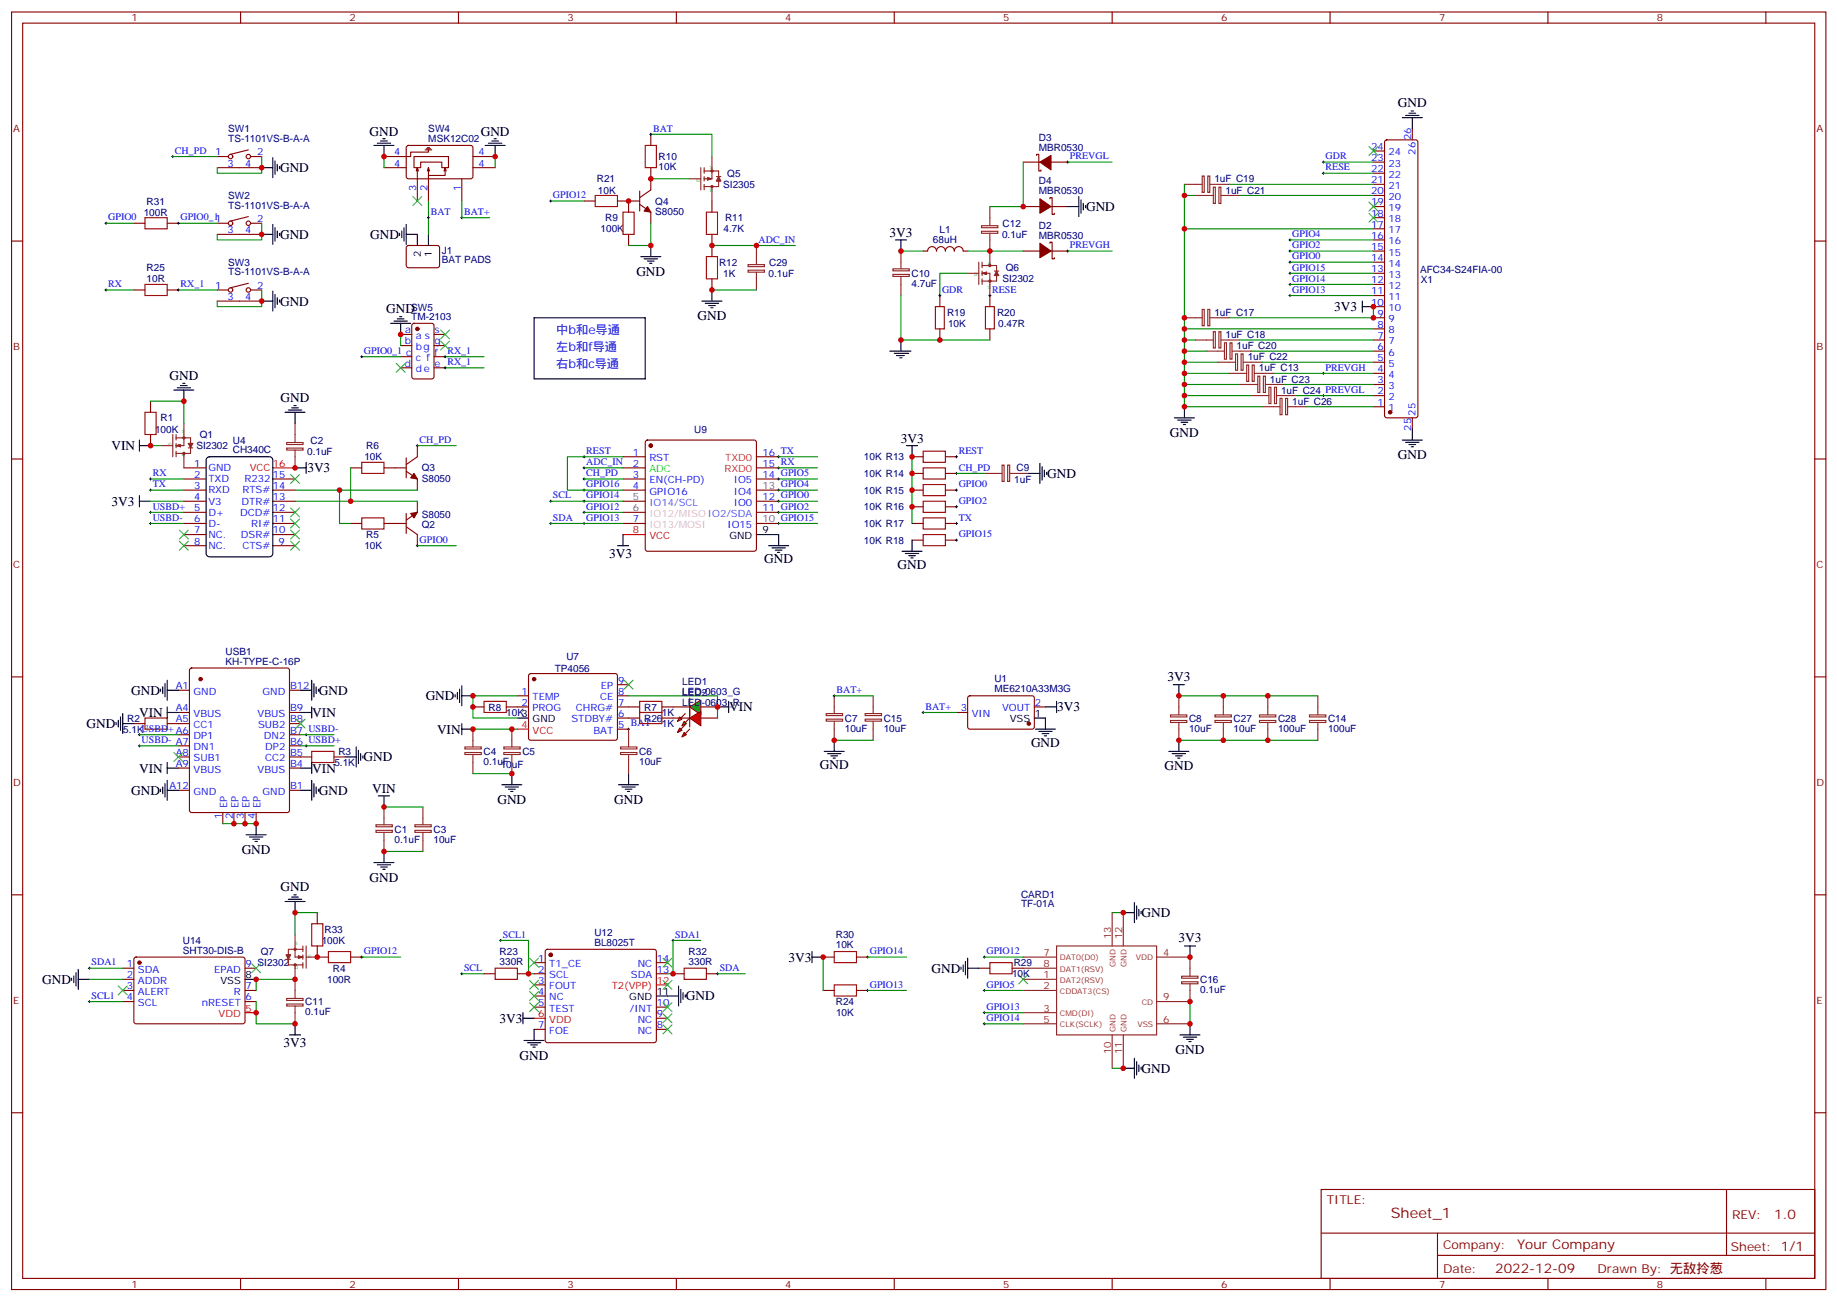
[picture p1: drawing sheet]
<svg xmlns="http://www.w3.org/2000/svg" width="583mm" height="413mm" viewBox="0 0 583 413" stroke-linecap="round" stroke-linejoin="round" font-family="sans-serif">
<defs><g id="words">
<text font-size="4.6" fill="#800" x="441.3" y="386.4">Sheet_1</text>
<g font-size="4.2">
<text x="443.6" y="34">GND</text>
<text x="117.3" y="43">GND</text>
<text x="152.5" y="43">GND</text>
<text x="88.9" y="54.6">GND</text>
<text x="344.6" y="67">GND</text>
<text x="88.9" y="75.8">GND</text>
<text x="117.4" y="75.8">GND</text>
<text x="282.2" y="75.1">3V3</text>
<text x="201.9" y="87.5">GND</text>
<text x="88.9" y="96.9">GND</text>
<text x="122.6" y="99.4">GND</text>
<text x="221.3" y="101.6">GND</text>
<text x="423.4" y="98.7">3V3</text>
<text x="53.8" y="120.6">GND</text>
<text x="89" y="127.7">GND</text>
<text x="35.4" y="142.8">VIN</text>
<text x="285.9" y="140.7">3V3</text>
<text x="371.3" y="138.7">GND</text>
<text x="97.5" y="149.9">3V3</text>
<text x="443.6" y="145.8">GND</text>
<text x="332.3" y="151.6">GND</text>
<text x="35.4" y="160.4">3V3</text>
<text x="193.3" y="177.1">3V3</text>
<text x="242.5" y="178.8">GND</text>
<text x="284.8" y="180.6">GND</text>
<text x="41.6" y="220.4">GND</text>
<text x="101.2" y="220.4">GND</text>
<text x="370.4" y="216.1">3V3</text>
<text x="44.2" y="227.5">VIN</text>
<text x="99.1" y="227.5">VIN</text>
<text x="135.1" y="222.2">GND</text>
<text x="231.4" y="225.7">VIN</text>
<text x="335.5" y="225.7">3V3</text>
<text x="27.5" y="231">GND</text>
<text x="138.7" y="232.8">VIN</text>
<text x="327.2" y="237">GND</text>
<text x="44.2" y="245.1">VIN</text>
<text x="99.1" y="245.1">VIN</text>
<text x="115.3" y="241.6">GND</text>
<text x="260.1" y="244.1">GND</text>
<text x="369.5" y="244.5">GND</text>
<text x="118.1" y="251.5">VIN</text>
<text x="41.6" y="252.2">GND</text>
<text x="101.2" y="252.2">GND</text>
<text x="157.8" y="255">GND</text>
<text x="194.9" y="255">GND</text>
<text x="76.7" y="270.9">GND</text>
<text x="117.3" y="279.7">GND</text>
<text x="89" y="282.8">GND</text>
<text x="362.3" y="291">GND</text>
<text x="374" y="299">3V3</text>
<text x="250.2" y="305.1">3V3</text>
<text x="295.6" y="308.6">GND</text>
<text x="13.4" y="312.2">GND</text>
<text x="217.6" y="317.4">GND</text>
<text x="158.5" y="324.5">3V3</text>
<text x="90" y="332.3">3V3</text>
<text x="373" y="334.5">GND</text>
<text x="164.9" y="336.2">GND</text>
<text x="362.3" y="340.4">GND</text>
</g>
<g font-size="4.2" fill="#800">
<text x="563" y="386.7">1.0</text>
<text x="481.4" y="396.2">Your Company</text>
<text x="474.5" y="404">2022-12-09</text>
</g>
<g font-size="3.9" fill="#00f">
<text x="176.5" y="106.1">中b和e导通</text>
<text x="176.5" y="111.4">左b和f导通</text>
<text x="176.5" y="116.7">右b和c导通</text>
</g>
<g font-size="3.9" fill="#800">
<text x="421" y="382">TITLE:</text>
<text x="549.6" y="386.7">REV:</text>
<text x="457.9" y="396.2">Company:</text>
<text x="549.3" y="396.8">Sheet: 1/1</text>
<text x="457.9" y="403.9">Date:</text>
<text x="506.9" y="403.9">Drawn By: 无敌拎葱</text>
</g>
<g font-size="3.2" fill="#800">
<text x="41.8" y="6.8">1</text>
<text x="110.9" y="6.8">2</text>
<text x="180.1" y="6.8">3</text>
<text x="249.2" y="6.8">4</text>
<text x="318.3" y="6.8">5</text>
<text x="387.5" y="6.8">6</text>
<text x="456.6" y="6.8">7</text>
<text x="525.8" y="6.8">8</text>
<text x="4.2" y="41.9">A</text>
<text x="576.4" y="41.9">A</text>
<text x="4.2" y="111.1">B</text>
<text x="576.4" y="111.1">B</text>
<text x="4.2" y="180.2">C</text>
<text x="576.4" y="180.2">C</text>
<text x="4.2" y="249.3">D</text>
<text x="576.4" y="249.3">D</text>
<text x="4.2" y="318.5">E</text>
<text x="576.4" y="318.5">E</text>
<text x="41.8" y="408.6">1</text>
<text x="110.9" y="408.6">2</text>
<text x="180.1" y="408.6">3</text>
<text x="249.2" y="408.6">4</text>
<text x="318.3" y="408.6">5</text>
<text x="387.5" y="408.6">6</text>
<text x="456.6" y="408.6">7</text>
<text x="525.8" y="408.6">8</text>
</g>
<g font-size="3.2" fill="#000080">
<text x="72.4" y="42">SW1</text>
<text x="72.4" y="45">TS-1101VS-B-A-A</text>
<text x="135.9" y="45.1">MSK12C02</text>
<text x="135.9" y="42">SW4</text>
<text x="329.6" y="47.9">MBR0530</text>
<text x="329.6" y="44.7">D3</text>
<text x="209" y="54">10K</text>
<text x="209" y="50.9">R10</text>
<text x="189.4" y="57.9">R21</text>
<text x="229.5" y="59.6">SI2305</text>
<text x="230.8" y="56.1">Q5</text>
<text x="329.6" y="58.5">D4</text>
<text x="385.4" y="57.9">1uF C19</text>
<text x="46.5" y="64.9">R31</text>
<text x="72.4" y="63.1">SW2</text>
<text x="189.7" y="61.4">10K</text>
<text x="207.9" y="64.9">Q4</text>
<text x="329.6" y="61.7">MBR0530</text>
<text x="388.9" y="61.4">1uF C21</text>
<text x="45.6" y="68.5">100R</text>
<text x="72.4" y="66.2">TS-1101VS-B-A-A</text>
<text x="192.1" y="70.2">R9</text>
<text x="207.9" y="68.1">S8050</text>
<text x="230.1" y="70.2">R11</text>
<text x="318.1" y="72">C12</text>
<text x="190.6" y="73.8">100K</text>
<text x="229.6" y="73.8">4.7K</text>
<text x="296.1" y="77.3">68uH</text>
<text x="298.2" y="74">L1</text>
<text x="318" y="75.5">0.1uF</text>
<text x="329.6" y="75.8">MBR0530</text>
<text x="329.6" y="72.6">D2</text>
<text x="140.2" y="83.6">BAT PADS</text>
<text x="140.2" y="80.5">J1</text>
<text x="46.5" y="89.6">10R</text>
<text x="46.5" y="86.1">R25</text>
<text x="72.4" y="87.4">TS-1101VS-B-A-A</text>
<text x="72.4" y="84.3">SW3</text>
<text x="228.2" y="84.3">R12</text>
<text x="229.5" y="87.9">1K</text>
<text x="243.9" y="87.9">0.1uF</text>
<text x="244.1" y="84.3">C29</text>
<text x="289.2" y="87.8">C10</text>
<text x="318.1" y="89.6">SI2302</text>
<text x="319.1" y="86.1">Q6</text>
<text x="450.6" y="86.7">AFC34-S24FIA-00</text>
<text x="450.8" y="89.7">X1</text>
<text x="289.2" y="91">4.7uF</text>
<text x="130.5" y="101.5">TM-2103</text>
<text x="130.5" y="98.5">SW5</text>
<text x="300.5" y="100.2">R19</text>
<text x="316.4" y="100.2">R20</text>
<text x="385.4" y="100.2">1uF C17</text>
<text x="300.8" y="103.7">10K</text>
<text x="316.8" y="103.7">0.47R</text>
<text x="388.9" y="107.3">1uF C18</text>
<text x="392.4" y="110.8">1uF C20</text>
<text x="395.9" y="114.3">1uF C22</text>
<text x="399.5" y="117.8">1uF C13</text>
<text x="403" y="121.4">1uF C23</text>
<text x="406.5" y="124.9">1uF C24 PREVGL</text>
<text x="410.1" y="128.4">1uF C26</text>
<text x="49.2" y="137.3">100K</text>
<text x="51" y="133.7">R1</text>
<text x="220.3" y="137.3">U9</text>
<text x="62.3" y="142.5">SI2302</text>
<text x="63.4" y="139">Q1</text>
<text x="73.9" y="143.8">CH340C</text>
<text x="73.9" y="140.7">U4</text>
<text x="98.6" y="140.8">C2</text>
<text x="116.2" y="142.5">R6</text>
<text x="97.5" y="144.3">0.1uF</text>
<text x="115.6" y="146.1">10K</text>
<text x="133.8" y="149.6">Q3</text>
<text x="274.1" y="146.1">10K R13</text>
<text x="322.6" y="149.6">C9</text>
<text x="133.8" y="152.8">S8050</text>
<text x="274.1" y="151.4">10K R14</text>
<text x="321.9" y="153.1">1uF</text>
<text x="274.1" y="156.7">10K R15</text>
<text x="274.1" y="161.9">10K R16</text>
<text x="133.8" y="164.2">S8050</text>
<text x="133.8" y="167.4">Q2</text>
<text x="274.1" y="167.2">10K R17</text>
<text x="116.2" y="170.8">R5</text>
<text x="274.1" y="172.5">10K R18</text>
<text x="115.6" y="174.3">10K</text>
<text x="71.6" y="207.9">USB1</text>
<text x="179.7" y="209.5">U7</text>
<text x="71.6" y="210.9">KH-TYPE-C-16P</text>
<text x="176.1" y="213.1">TP4056</text>
<text x="216.5" y="220.4">LED-0603_G</text>
<text x="216.5" y="217.2">LED1</text>
<text x="216.5" y="220.7">LED2</text>
<text x="315.5" y="219.7">ME6210A33M3G</text>
<text x="315.5" y="216.5">U1</text>
<text x="155" y="225.4">R8</text>
<text x="160.6" y="227.2">10K3</text>
<text x="204.4" y="225.4">R7</text>
<text x="210" y="227.2">1K</text>
<text x="216.5" y="223.9">LED-0603_R</text>
<text x="39.1" y="232.5">5.1KUSBD+ A6</text>
<text x="40.4" y="229">R2</text>
<text x="204.4" y="229">R26</text>
<text x="210" y="230.7">1K</text>
<text x="268.1" y="232.2">10uF</text>
<text x="268.1" y="229">C7</text>
<text x="280.4" y="232.2">10uF</text>
<text x="280.4" y="229">C15</text>
<text x="377.3" y="232.1">10uF</text>
<text x="377.3" y="229">C8</text>
<text x="391.4" y="232.1">10uF</text>
<text x="391.4" y="229">C27</text>
<text x="405.6" y="232.1">100uF</text>
<text x="405.6" y="229">C28</text>
<text x="421.4" y="232.1">100uF</text>
<text x="421.4" y="229">C14</text>
<text x="107.4" y="239.6">R3</text>
<text x="153.4" y="239.6">C4</text>
<text x="165.8" y="239.6">C5</text>
<text x="202.8" y="239.6">C6</text>
<text x="106.1" y="243.1">5.1K</text>
<text x="153.4" y="242.8">0.1uF</text>
<text x="158.9" y="243.7">10uF</text>
<text x="202.8" y="242.8">10uF</text>
<text x="125.2" y="267.5">0.1uF</text>
<text x="125.2" y="264.3">C1</text>
<text x="137.5" y="267.5">10uF</text>
<text x="137.5" y="264.3">C3</text>
<text x="324" y="287.8">TF-01A</text>
<text x="324" y="284.8">CARD1</text>
<text x="58" y="299.5">U14</text>
<text x="102.1" y="299.5">100K</text>
<text x="103" y="296">R33</text>
<text x="188.6" y="297.1">U12</text>
<text x="265.2" y="297.7">R30</text>
<text x="58" y="302.6">SHT30-DIS-B</text>
<text x="82.8" y="303.1">Q7</text>
<text x="158.5" y="303">R23</text>
<text x="188.6" y="300.1">BL8025T</text>
<text x="218.5" y="303">R32</text>
<text x="265.2" y="300.8">10K</text>
<text x="103.8" y="311.9">100R</text>
<text x="105.6" y="308.3">R4</text>
<text x="158.5" y="306.1">330R</text>
<text x="218.5" y="306.1">330R</text>
<text x="321.2" y="310.1">10K</text>
<text x="321.7" y="306.6">R29</text>
<text x="380.9" y="311.9">C16</text>
<text x="380.9" y="315.1">0.1uF</text>
<text x="96.9" y="322.1">0.1uF</text>
<text x="96.9" y="319">C11</text>
<text x="265.2" y="318.9">R24</text>
<text x="265.3" y="322.5">10K</text>
</g>
<g font-size="3.2" fill="#00f">
<text x="207.2" y="41.7">BAT</text>
<text x="435.1" y="47.6">24</text>
<text x="447.8" y="44.4" transform="rotate(-90 447.8 44.4)">26</text>
<text x="55.5" y="48.8">CH_PD</text>
<text x="68.3" y="49.3">1</text>
<text x="72.2" y="52.8">3</text>
<text x="77.8" y="52.8">4</text>
<text x="81.6" y="49.3">2</text>
<text x="125.1" y="49.3">4</text>
<text x="125.1" y="52.8">4</text>
<text x="151.8" y="49.3">4</text>
<text x="151.8" y="52.8">4</text>
<text x="339.5" y="50.6">PREVGL</text>
<text x="420.7" y="50.6">GDR</text>
<text x="435.1" y="51.1">23</text>
<text x="440.7" y="52.8">23</text>
<text x="440.7" y="49.3">24</text>
<text x="449.2" y="49.1" transform="rotate(-90 449.2 49.1)">26</text>
<text x="420.7" y="54.1">RESE</text>
<text x="435.1" y="58.1">21</text>
<text x="435.1" y="54.6">22</text>
<text x="440.7" y="59.9">21</text>
<text x="440.7" y="56.4">22</text>
<text x="132.1" y="60.5" transform="rotate(-90 132.1 60.5)">3</text>
<text x="135.6" y="60.5" transform="rotate(-90 135.6 60.5)">2</text>
<text x="146.2" y="60.5" transform="rotate(-90 146.2 60.5)">1</text>
<text x="175.5" y="62.9">GPIO12</text>
<text x="435.1" y="65.2">19</text>
<text x="435.1" y="61.7">20</text>
<text x="440.7" y="63.4">20</text>
<text x="34.4" y="70">GPIO0</text>
<text x="57.3" y="70">GPIO0_11</text>
<text x="81.6" y="70.5">2</text>
<text x="136.7" y="68.2">BAT</text>
<text x="147.2" y="68.2">BAT+</text>
<text x="435.1" y="68.7">18</text>
<text x="440.7" y="70.5">18</text>
<text x="440.7" y="67">19</text>
<text x="72.2" y="74">3</text>
<text x="77.8" y="74">4</text>
<text x="240.7" y="77">ADC_IN</text>
<text x="410.1" y="75.2">GPIO4</text>
<text x="435.1" y="75.8">16</text>
<text x="435.1" y="72.2">17</text>
<text x="440.7" y="77.5">16</text>
<text x="440.7" y="74">17</text>
<text x="339.5" y="78.8">PREVGH</text>
<text x="410.1" y="78.8">GPIO2</text>
<text x="410.1" y="82.3">GPIO0</text>
<text x="435.1" y="82.8">14</text>
<text x="435.1" y="79.3">15</text>
<text x="440.7" y="81.1">15</text>
<text x="410.1" y="85.8">GPIO15</text>
<text x="410.1" y="89.4">GPIO14</text>
<text x="435.1" y="89.9">12</text>
<text x="435.1" y="86.4">13</text>
<text x="440.7" y="88.1">13</text>
<text x="440.7" y="84.6">14</text>
<text x="34.4" y="91.1">RX</text>
<text x="57.3" y="91.1">RX_1</text>
<text x="68.3" y="91.7">1</text>
<text x="72.2" y="95.2">3</text>
<text x="77.8" y="95.2">4</text>
<text x="81.6" y="91.7">2</text>
<text x="298.9" y="92.9">GDR</text>
<text x="314.8" y="92.9">RESE</text>
<text x="410.1" y="92.9">GPIO13</text>
<text x="435.1" y="93.4">11</text>
<text x="440.7" y="95.2">11</text>
<text x="440.7" y="91.7">12</text>
<text x="435.1" y="96.9">10</text>
<text x="437.2" y="100.5">9</text>
<text x="440.7" y="98.7">10</text>
<text x="128.6" y="105.8">a</text>
<text x="132" y="107.5">a s</text>
<text x="137.9" y="105.8">s</text>
<text x="437.2" y="107.5">7</text>
<text x="437.2" y="104">8</text>
<text x="440.7" y="105.8">8</text>
<text x="440.7" y="102.2">9</text>
<text x="115.5" y="112.3">GPIO0_1 c</text>
<text x="128.5" y="109.3">b</text>
<text x="132" y="111.1">bg</text>
<text x="137.9" y="112.8">f</text>
<text x="137.9" y="109.3">g</text>
<text x="142" y="112.3">RX_1</text>
<text x="437.2" y="111.1">6</text>
<text x="440.7" y="112.8">6</text>
<text x="440.7" y="109.3">7</text>
<text x="128.5" y="116.3">d</text>
<text x="132" y="114.6">c f</text>
<text x="132" y="118.1">d e</text>
<text x="137.9" y="116.3">e RX_1</text>
<text x="420.7" y="117.6">PREVGH</text>
<text x="437.2" y="118.1">4</text>
<text x="437.2" y="114.6">5</text>
<text x="440.7" y="119.9">4</text>
<text x="440.7" y="116.3">5</text>
<text x="437.2" y="125.2">2</text>
<text x="437.2" y="121.6">3</text>
<text x="440.7" y="123.4">3</text>
<text x="437.2" y="128.7">1</text>
<text x="440.7" y="130.5">1</text>
<text x="440.7" y="126.9">2</text>
<text x="449.2" y="131.9" transform="rotate(-90 449.2 131.9)">25</text>
<text x="447.8" y="136.6" transform="rotate(-90 447.8 136.6)">25</text>
<text x="133.1" y="140.5">CH_PD</text>
<text x="61.6" y="148.1">1</text>
<text x="66.1" y="149.5">GND</text>
<text x="186.1" y="144">REST</text>
<text x="186.1" y="147.6">ADC_IN</text>
<text x="200.8" y="148.1">2</text>
<text x="200.8" y="144.6">1</text>
<text x="206.1" y="146.3">RST</text>
<text x="242" y="144.6">16 TX</text>
<text x="242" y="148.1">15 RX</text>
<text x="304.2" y="144">REST</text>
<text x="304.2" y="149.3">CH_PD</text>
<text x="48.5" y="151.1">RX</text>
<text x="48.5" y="154.6">TX</text>
<text x="61.6" y="155.2">3</text>
<text x="61.6" y="151.6">2</text>
<text x="66.1" y="153">TXD</text>
<text x="77.6" y="153">R232</text>
<text x="86.6" y="151.6">15</text>
<text x="86.6" y="155.2">14</text>
<text x="186.1" y="154.6">GPIO16</text>
<text x="186.1" y="151.1">CH_PD</text>
<text x="200.8" y="155.2">4</text>
<text x="200.8" y="151.6">3</text>
<text x="206.1" y="153.4">EN(CH-PD)</text>
<text x="232.9" y="153.4">IO5</text>
<text x="242" y="151.6">14 GPIO5</text>
<text x="304.2" y="154.6">GPIO0</text>
<text x="48.5" y="161.7">USBD+</text>
<text x="61.6" y="158.7">4</text>
<text x="66.1" y="160.1">V3</text>
<text x="66.1" y="156.6">RXD</text>
<text x="76.7" y="160.1">DTR#</text>
<text x="76.9" y="156.6">RTS#</text>
<text x="86.6" y="158.7">13</text>
<text x="175.5" y="158.2">SCL</text>
<text x="186.1" y="161.7">GPIO12</text>
<text x="186.1" y="158.2">GPIO14</text>
<text x="206.1" y="156.9">GPIO16</text>
<text x="232.9" y="156.9">IO4</text>
<text x="232.9" y="160.4">IO0</text>
<text x="242" y="158.7">12 GPIO0</text>
<text x="304.2" y="159.9">GPIO2</text>
<text x="48.5" y="165.2">USBD-</text>
<text x="61.6" y="165.7">6</text>
<text x="61.6" y="162.2">5</text>
<text x="66.1" y="167.1">D-</text>
<text x="66.1" y="163.6">D+</text>
<text x="76.2" y="163.6">DCD#</text>
<text x="79.7" y="167.1">RI#</text>
<text x="86.6" y="162.2">12</text>
<text x="86.6" y="165.7">11</text>
<text x="175.5" y="165.2">SDA</text>
<text x="186.1" y="165.2">GPIO13</text>
<text x="200.8" y="165.7">7</text>
<text x="230.9" y="167.5">IO15</text>
<text x="242" y="162.2">11 GPIO2</text>
<text x="304.2" y="165.2">TX</text>
<text x="61.6" y="172.8">8</text>
<text x="61.6" y="169.3">7</text>
<text x="66.1" y="170.7">NC.</text>
<text x="76.5" y="170.7">DSR#</text>
<text x="86.6" y="169.3">10</text>
<text x="88.3" y="172.8">9</text>
<text x="133.1" y="172.3">GPIO0</text>
<text x="304.2" y="170.5">GPIO15</text>
<text x="66.1" y="174.2">NC.</text>
<text x="76.9" y="174.2">CTS#</text>
<text x="55.8" y="218.7">A1</text>
<text x="61.4" y="220.4">GND</text>
<text x="83.3" y="220.4">GND</text>
<text x="92" y="218.7">B12</text>
<text x="165.5" y="220.4">1</text>
<text x="190.7" y="218.7">EP</text>
<text x="196.1" y="220.4">8</text>
<text x="196.1" y="216.9">9</text>
<text x="265.4" y="219.9">BAT+</text>
<text x="55.8" y="225.7">A4</text>
<text x="61.4" y="227.5">VBUS</text>
<text x="81.7" y="227.5">VBUS</text>
<text x="92" y="225.7">B9</text>
<text x="165.5" y="223.9">2</text>
<text x="169" y="222.2">TEMP</text>
<text x="169" y="225.7">PROG</text>
<text x="182.8" y="225.7">CHRG#</text>
<text x="190.4" y="222.2">CE</text>
<text x="196.1" y="227.5">6</text>
<text x="196.1" y="223.9">7</text>
<text x="293.7" y="225.2">BAT+</text>
<text x="304.9" y="225.7">3</text>
<text x="308.4" y="227.5">VIN</text>
<text x="318" y="225.7">VOUT</text>
<text x="328.4" y="223.9">2</text>
<text x="55.8" y="229.2">A5</text>
<text x="61.4" y="231">CC1</text>
<text x="81.9" y="231">SUB2</text>
<text x="92" y="229.2">B8</text>
<text x="92" y="232.8">B7 USBD-</text>
<text x="181.3" y="229.2">STDBY#</text>
<text x="188.3" y="232.8">BAT</text>
<text x="196.1" y="231">5 BAT</text>
<text x="44.9" y="235.8">USBD- A7</text>
<text x="55.8" y="239.8">A8</text>
<text x="61.4" y="238.1">DN1</text>
<text x="61.4" y="234.5">DP1</text>
<text x="83.7" y="234.5">DN2</text>
<text x="84.2" y="238.1">DP2</text>
<text x="92" y="236.3">B6 USBD+</text>
<text x="92" y="239.8">B5</text>
<text x="55.8" y="243.3">A9</text>
<text x="61.4" y="245.1">VBUS</text>
<text x="61.4" y="241.6">SUB1</text>
<text x="81.7" y="245.1">VBUS</text>
<text x="84.1" y="241.6">CC2</text>
<text x="92" y="243.3">B4</text>
<text x="53.7" y="250.4">A12</text>
<text x="92" y="250.4">B1</text>
<text x="61.4" y="252.2">GND</text>
<text x="72.1" y="256.5" transform="rotate(-90 72.1 256.5)">EP</text>
<text x="75.6" y="256.5" transform="rotate(-90 75.6 256.5)">EP</text>
<text x="79.2" y="256.5" transform="rotate(-90 79.2 256.5)">EP</text>
<text x="82.7" y="256.5" transform="rotate(-90 82.7 256.5)">EP</text>
<text x="83.3" y="252.2">GND</text>
<text x="70.3" y="260" transform="rotate(-90 70.3 260)">1</text>
<text x="73.9" y="260" transform="rotate(-90 73.9 260)">2</text>
<text x="77.4" y="260" transform="rotate(-90 77.4 260)">3</text>
<text x="80.9" y="260" transform="rotate(-90 80.9 260)">4</text>
<text x="159.6" y="297.5">SCL1</text>
<text x="214.3" y="297.5">SDA1</text>
<text x="115.5" y="302.8">GPIO12</text>
<text x="170.8" y="305.1">1</text>
<text x="208.5" y="305.1">14</text>
<text x="276" y="302.8">GPIO14</text>
<text x="313.1" y="302.8">GPIO12</text>
<text x="29.1" y="306.3">SDA1</text>
<text x="40.3" y="306.8">1</text>
<text x="40.3" y="310.4">2</text>
<text x="43.8" y="308.6">SDA</text>
<text x="67.9" y="308.6">EPAD</text>
<text x="77.9" y="306.8">9 SI2302</text>
<text x="147.2" y="308.1">SCL</text>
<text x="170.8" y="308.6">2</text>
<text x="174.3" y="306.8">T1_CE</text>
<text x="174.3" y="310.4">SCL</text>
<text x="200.2" y="310.4">SDA</text>
<text x="202.4" y="306.8">NC</text>
<text x="208.5" y="308.6">13</text>
<text x="228.4" y="308.1">SDA</text>
<text x="29.1" y="316.9">SCL1</text>
<text x="40.3" y="313.9">3</text>
<text x="40.3" y="317.4">4</text>
<text x="43.8" y="312.1">ADDR</text>
<text x="43.8" y="315.7">ALERT</text>
<text x="74.2" y="315.7">R</text>
<text x="77.9" y="317.4">6</text>
<text x="77.9" y="313.9">7</text>
<text x="170.8" y="312.1">3</text>
<text x="170.8" y="315.7">4</text>
<text x="174.3" y="313.9">FOUT</text>
<text x="174.3" y="317.4">NC</text>
<text x="276" y="313.4">GPIO13</text>
<text x="313.1" y="313.4">GPIO5</text>
<text x="43.8" y="319.2">SCL</text>
<text x="64.1" y="319.2">nRESET</text>
<text x="170.8" y="319.2">5</text>
<text x="174.3" y="321">TEST</text>
<text x="199.9" y="321">/INT</text>
<text x="208.5" y="322.7">9</text>
<text x="208.5" y="319.2">10</text>
<text x="313.1" y="320.4">GPIO13</text>
<text x="313.1" y="324">GPIO14</text>
<text x="170.8" y="326.2">7</text>
<text x="174.3" y="328">FOE</text>
<text x="202.4" y="328">NC</text>
<text x="202.4" y="324.5">NC</text>
<text x="208.5" y="326.2">8</text>
</g>
<g font-size="3.2">
<text x="133.5" y="81.7" transform="rotate(-90 133.5 81.7)">2</text>
<text x="137" y="81.7" transform="rotate(-90 137 81.7)">1</text>
<text x="231.4" y="171">GND</text>
<text x="242" y="169.3">9</text>
<text x="328.4" y="227.5">1</text>
<text x="169" y="229.2">GND</text>
<text x="320.4" y="229.2">VSS</text>
<text x="77.9" y="310.4">8</text>
<text x="69.9" y="312.1">VSS</text>
<text x="199.7" y="317.4">GND</text>
<text x="208.5" y="315.7">11</text>
</g>
<g font-size="3.2" fill="#f00">
<text x="79.3" y="149.5">VCC</text>
<text x="86.6" y="148.1">16</text>
<text x="200.8" y="169.3">8</text>
<text x="206.1" y="171">VCC</text>
<text x="165.5" y="231">4</text>
<text x="169" y="232.8">VCC</text>
<text x="194.1" y="313.9">T2(VPP)</text>
<text x="208.5" y="312.1">12</text>
<text x="69.4" y="322.7">VDD</text>
<text x="77.9" y="321">5</text>
<text x="170.8" y="322.7">6</text>
<text x="174.3" y="324.5">VDD</text>
</g>
<text font-size="3.2" fill="#0f0" x="206.1" y="149.9">ADC</text>
<g font-size="3.2" fill="#f60">
<text x="229.9" y="149.9">RXD0</text>
<text x="230.1" y="146.3">TXD0</text>
</g>
<g font-size="3.2" fill="#666">
<text x="242" y="155.2">13 GPIO4</text>
<text x="200.8" y="158.7">5</text>
<text x="200.8" y="162.2">6</text>
<text x="242" y="165.7">10 GPIO15</text>
</g>
<text font-size="3.2" fill="#09f" x="206.1" y="160.4">IO14/SCL</text>
<g font-size="3.2" fill="#f6f">
<text x="206.1" y="167.5">IO13/MOSI</text>
<text x="206.1" y="164">IO12/MISO IO2/SDA</text>
</g>
<g font-size="3.2" fill="#8d2323">
<text x="352.6" y="298" transform="rotate(-90 352.6 298)">13</text>
<text x="356.1" y="298" transform="rotate(-90 356.1 298)">12</text>
<text x="331.1" y="303.3">7</text>
<text x="369.1" y="303.3">4</text>
<text x="331.1" y="310.4">1</text>
<text x="331.1" y="306.8">8</text>
<text x="331.1" y="313.9">2</text>
<text x="369.1" y="317.4">9</text>
<text x="331.1" y="321">3</text>
<text x="331.1" y="324.5">5</text>
<text x="369.1" y="324.5">6</text>
<text x="352.6" y="334.5" transform="rotate(-90 352.6 334.5)">10</text>
<text x="356.1" y="334.5" transform="rotate(-90 356.1 334.5)">11</text>
</g>
<g font-size="2.5" fill="#8d2323">
<text x="336.3" y="304.7">DAT0(D0)</text>
<text x="360.5" y="304.7">VDD</text>
<text x="336.3" y="311.8">DAT2(RSV)</text>
<text x="336.3" y="308.3">DAT1(RSV)</text>
<text x="354" y="306.9" transform="rotate(-90 354 306.9)">GND</text>
<text x="357.5" y="306.9" transform="rotate(-90 357.5 306.9)">GND</text>
<text x="336.3" y="315.3">CDDAT3(CS)</text>
<text x="336.3" y="322.4">CMD(DI)</text>
<text x="362.3" y="318.8">CD</text>
<text x="336.3" y="325.9">CLK(SCLK)</text>
<text x="354" y="327.3" transform="rotate(-90 354 327.3)">GND</text>
<text x="357.5" y="327.3" transform="rotate(-90 357.5 327.3)">GND</text>
<text x="360.9" y="325.9">VSS</text>
</g>
<g font-size="1.4" fill="#238d23">
<text x="225.2" y="53.6">S</text>
<text x="221" y="57.8">G</text>
<text x="225.2" y="61">D</text>
<text x="309.2" y="87.6">G</text>
<text x="313.4" y="84.4">D</text>
<text x="313.4" y="91.8">S</text>
<text x="57.7" y="137.4">S</text>
<text x="53.4" y="141.6">G</text>
<text x="57.7" y="144.8">D</text>
<text x="93.6" y="299.9">S</text>
<text x="97.7" y="304.1">G</text>
<text x="93.5" y="307.3">D</text>
</g>
</g></defs>
<g fill="none" stroke="#870000" stroke-width=".35">
<path d="M3.7 3.8h575.7v405.4h-575.7zM7.2 7.3h568.7v398.3h-568.7zM76.3 3.8v3.5M145.5 3.8v3.5M214.6 3.8v3.5M283.8 3.8v3.5M352.9 3.8v3.5M422.1 3.8v3.5M491.2 3.8v3.5M560.4 3.8v3.5M68.9 49.7h3.6M68.9 53.2h14.1"/>
<path d="M78.8 47.6l-5.6 1.4M79.5 49.7h3.5M121.8 53.2h7.1M129.1 46.3l.5-.2 20 .1 .5 .6-.1 9.5-.6 .4h-20.1l-.4-.7v-9.2zM131.4 49.7h10.9v3.5h-2.1v-1.8h-6.7v1.8h-2.1zM132.1 54.3l.3-1.1v10.6M132.4 53.2l.4 1.1M134.9 47.6h2.1M135.3 47.2h1.4M135.6 46.8h.7M136 47.6v.7h-5.7v1.4h-8.5M136 53.2l.3 1.1"/>
<path d="M136 53.2l-.4 1.1M136 53.2v10.6M140.9 54.3l.4-1.1v2.5h-5.3M141.3 53.2l.3 1.1M146.5 56.7v7.1M150.1 49.7h7M150.1 53.2h7M206.5 42.6v3.5M206.5 53.2v7.1l-3.5 2.4M324.7 51.4h5.3M328.9 49.3v-.3h.7v5.3h.7v-.4M333.5 51.4h5.3"/>
<path d="M435.8 51.4h3.5M435.8 58.5h3.5M435.8 55h3.5M435.8 47.9h3.5M439.6 44.6l.5-.2h9.1l.5 .2 .2 .5v86.8l-.2 .5-.5 .2h-9.1l-.5-.3-.3-.4v-86.8zM448.2 40.9v3.5M3.7 76.5h3.5M42.5 70.8h3.5M53.1 70.8h3.5M68.9 70.8h3.6M68.9 74.4h14.1M78.8 68.7l-5.6 1.4"/>
<path d="M79.5 70.8h3.5M129.1 78.1l.5-.2h9.5l.4 .7-.1 5.9-.6 .4h-9.5l-.4-.7v-5.6zM185.3 63.8h3.6M195.9 63.8h7.1M199.5 63.8v3.5M199.5 74.4v3.5M203 64.8l3.5 2.5v3.5M203 60.6v6.4M225.9 63.8v3.5M225.9 74.4v7M292.9 79.7h1.5a1.41 1.41 0 0 1 1.4-1.5 1.41 1.41 0 0 1 1.4 1.5 1.41 1.41 0 0 1 1.4-1.5 1.41 1.41 0 0 1 1.4 1.5 1.41 1.41 0 0 1 1.4-1.5 1.41 1.41 0 0 1 1.4 1.5 1.41 1.41 0 0 1 1.4-1.5 1.41 1.41 0 0 1 1.4 1.5h1.5M324.7 65.5h5.3"/>
<path d="M324.7 79.7h5.3M333.2 63.1v-.4h.7v5.3h.7v-.3M333.2 77.2v-.4h.7v5.3h.7v-.3M333.5 65.5h5.3M333.5 79.7h5.3M435.8 65.5h3.5M435.8 79.7h3.5M435.8 76.1h3.5M435.8 72.6h3.5M435.8 69.1h3.5M435.8 62h3.5M575.9 76.5h3.5"/>
<path d="M42.5 92h3.5M53.1 92h3.5M68.9 92h3.6M68.9 95.5h14.1M78.8 89.9l-5.6 1.4M79.5 92h3.5M225.9 88.5v3.5M298.2 93.8v3.5M314.1 93.8v3.5M435.8 97.3h3.5M435.8 93.8h3.5M435.8 90.2h3.5"/>
<path d="M435.8 86.7h3.5M435.8 83.2h3.5M298.2 104.4v3.5M314.1 104.4v3.5M435.8 118.5h3.5M435.8 114.9h3.5M435.8 111.4h3.5M435.8 107.9h3.5M435.8 104.4h3.5M435.8 100.8h3.5M47.8 127.3v3.5M47.8 137.9v3.5"/>
<path d="M205 139.8l.5-.2h33.8l.5 .2 .2 .5v33.9l-.2 .5-.5 .2h-33.8l-.5-.2-.2-.5v-33.9zM435.8 129h3.5M435.8 125.5h3.5M435.8 122h3.5M448.2 132.6v3.5M3.7 145.6h3.5M58.3 148.4h7.1M58.3 152h7.1M58.3 155.5h7.1M58.3 159h7.1M86.6 152h7M86.6 155.5h7"/>
<path d="M86.6 159h7M111.3 148.4h3.5M121.8 148.4h7.1M128.9 149.5l3.5 2.5v3.5M128.9 145.3v6.3M132.4 141.4v3.5l-3.5 2.5M132.4 159v3.6l-3.5 2.4M197.7 144.9h7.1M197.7 148.4h7.1M197.7 152h7.1M197.7 155.5h7.1M197.7 159h7.1"/>
<path d="M240 144.9h7.1M240 148.4h7.1M240 152h7.1M240 155.5h7.1M240 159h7.1M289.4 144.9h3.5M289.4 155.5h3.5M289.4 150.2h3.5M300 144.9h3.5M300 155.5h3.5M300 150.2h3.5M575.9 145.6h3.5"/>
<path d="M58.3 162.6h7.1M58.3 166.1h7.1M58.3 169.6h7.1M58.3 173.1h7.1M86.6 162.6h7M86.6 166.1h7M86.6 169.6h7M86.6 173.1h7M111.3 166.1h3.5M121.8 166.1h7.1M128.9 167.1l3.5 2.5v3.5M128.9 162.9v6.4"/>
<path d="M197.7 162.6h7.1M197.7 166.1h7.1M240 162.6h7.1M240 166.1h7.1M289.4 166.1h3.5M289.4 160.8h3.5M289.4 171.4h3.5M300 166.1h3.5M300 160.8h3.5M300 171.4h3.5M3.7 214.8h3.5M56.6 219h3.5"/>
<path d="M60.3 212.2l.5-.3h30.4l.5 .3 .2 .5v44.4l-.3 .5-.4 .2h-30.4l-.5-.2-.2-.5v-44.4zM91.9 219h3.5M167.9 213.9l.5-.2h26.8l.5 .2 .2 .5v20l-.7 .5-27.1-.1-.4-.6v-19.8zM195.9 217.2h3.6M575.9 214.8h3.5M42.5 229.6h3.5M53.1 229.6h7M56.6 236.6h3.5M56.6 233.1h3.5M56.6 226.1h3.5M91.9 236.6h3.5M91.9 233.1h3.5"/>
<path d="M91.9 229.6h3.5M91.9 226.1h3.5M150.1 224.3h3.5M160.7 224.3h7M164.2 220.8h3.5M195.9 220.8h3.6M195.9 224.3h7.1M195.9 231.4h3.6M195.9 227.8h7.1M210 224.3h8.9M210 227.8h3.6M222.4 224.3h5.3"/>
<path d="M56.6 250.8h3.5M56.6 243.7h3.5M56.6 240.2h3.5M70.7 257.8v3.5M74.2 257.8v3.5M77.8 257.8v3.5M81.3 257.8v3.5M91.9 250.8h3.5M91.9 243.7h3.5M91.9 240.2h7M106 240.2h3.5M3.7 283.9h3.5"/>
<path d="M100.7 289.6v3.5M575.9 283.9h3.5M38.9 307.2h3.6M38.9 310.7h3.6M38.9 314.3h3.6M38.9 317.8h3.6M42.7 303.9l.5-.2h34.1l.5 .7-.1 20-.7 .4h-34.1l-.4-.7v-19.7zM77.8 307.2h3.5M77.8 314.3h3.5M77.8 317.8h3.5M100.7 300.1v3.6h3.5M111.3 303.7h3.5"/>
<path d="M153.6 309h3.5M164.2 309h3.5M169.5 305.4h3.5M169.5 309h3.5M169.5 312.5h3.5M169.5 316h3.5M169.5 319.5h3.5M173.2 301.4l.5-.2h33.9l.5 .2 .2 .5v28.2l-.3 .5-.4 .2h-33.9l-.5-.2-.2-.5v-28.2zM208.3 305.4h3.5M208.3 309h3.5M208.3 319.5h3.5M213.6 309h3.5"/>
<path d="M224.2 309h3.5M261.2 314.3h3.5M261.2 303.7h3.5M271.8 314.3h3.5M271.8 303.7h3.5M310.6 307.2h3.5M321.2 307.2h3.5M169.5 326.6h3.5M208.3 326.6h3.5M208.3 323.1h3.5M3.7 353.1h3.5M575.9 353.1h3.5"/>
<path d="M419.2 377.4h156.7v28.2h-156.7zM547.9 377.4v20.9M419.3 391.2h156.4M456.2 398.3h119.5M456.2 391.2v14.2M76.3 405.6v3.6M145.5 405.6v3.6M214.6 405.6v3.6M283.8 405.6v3.6M352.9 405.6v3.6M422.1 405.6v3.6M491.2 405.6v3.6"/>
<path d="M560.4 405.6v3.6"/>
<circle cx="73.2" cy="49.7" r=".71"/>
<circle cx="78.8" cy="49.7" r=".71"/>
<circle cx="73.2" cy="70.8" r=".71"/>
<circle cx="78.8" cy="70.8" r=".71"/>
<circle cx="73.2" cy="92" r=".71"/>
<circle cx="78.8" cy="92" r=".71"/>
</g>
<g fill="none" stroke="#000" stroke-width=".35">
<path d="M445 37.3h6.3M446.1 36.6h4.2M447.1 35.9h2.1M447.8 35.2h.7M448.2 37.3v3.6M83 53.2h3.6M86.6 50v6.4M87.3 51.1v4.2M88 52.1v2.2M88.7 52.8v.8M118.7 46.1h6.3M119.7 45.4h4.3"/>
<path d="M120.8 44.7h2.1M121.5 44h.7M121.8 46.1v3.6M154 46.1h6.3M155 45.4h4.2M156.1 44.7h2.1M156.8 44h.7M157.1 46.1v3.6M83 74.4h3.6M86.6 71.2v6.3M87.3 72.2v4.3M88 73.3v2.1"/>
<path d="M88.7 74v.7M126.8 74v.7M127.5 73.3v2.1M128.2 72.2v4.3M128.9 74.4h3.5v3.5M128.9 71.2v6.3M136 74.4v3.5M206.5 77.9v3.5M284.1 76.1h3.6M285.9 76.1v3.6M338.8 65.5h3.5M342.3 62.4v6.3"/>
<path d="M343 63.4v4.3M343.7 64.5v2.1M344.5 65.2v.7M83 95.5h3.6M86.6 92.4v6.3M87.3 93.4v4.2M88 94.5v2.1M88.7 95.2v.7M203.3 81.4h6.4M204.4 82.1h4.2M205.5 82.8h2.1M206.2 83.5h.7"/>
<path d="M222.7 95.5h6.4M223.8 96.2h4.2M224.9 96.9h2.1M225.6 97.6h.7M225.9 92v3.5M432.3 97.3h3.5M432.3 95.5v3.6M282.4 111.4h6.7M283.8 112.1h4.6M284.5 112.8h2.4M285.5 113.5h.7M285.9 107.9v3.5"/>
<path d="M44.2 139.6v3.6M55.2 123.8h6.3M56.2 123h4.3M57.3 122.3h2.1M58 121.6h.7M58.3 123.8v3.5M90.5 130.8h6.3M91.5 130.1h4.2M92.6 129.4h2.1M93.3 128.7h.7M93.6 130.8v3.5M372.7 132.6h6.3"/>
<path d="M373.7 133.3h4.3M374.8 134h2.1M375.5 134.7h.7M375.8 129v3.6M445 139.6h6.3M448.2 136.1v3.5M44.2 141.4h3.6M44.2 159h3.6M44.2 157.3v3.5M65.6 145.4l.9-.5h19l.9 .5 .2 .6v29.6l-.5 .9-.6 .2h-19l-.9-.5-.2-.6v-29.6zM93.6 148.4h3.6M97.2 146.7v3.5"/>
<path d="M287.7 141.4h3.5M289.4 141.4v3.5M326.5 150.2h3.5M330 147v6.4M330.7 148.1v4.2M331.4 149.2v2.1M332.1 149.9v.7M446.1 140.3h4.2M447.1 141h2.1M447.8 141.7h.7M195.9 173.1h3.6M197.7 169.6v3.5"/>
<path d="M240 169.6h7.1v3.5M243.9 173.1h6.4M245 173.8h4.2M246 174.6h2.1M246.7 175.3h.7M286.2 174.9h6.4M287.3 175.6h4.2M288.4 176.3h2.1M289.1 177h.7M289.4 171.4v3.5M50.9 218.7v.7M51.6 217.9v2.2"/>
<path d="M52.4 216.9v4.2M53.1 219h3.5M53.1 215.8v6.4M95.4 219h3.5M98.9 215.8v6.4M99.6 216.9v4.2M100.3 217.9v2.2M101 218.7v.7M145.1 219.7v2.1M145.8 218.7v4.2M146.5 217.6v6.3M372.3 217.2h3.5"/>
<path d="M374.1 217.2v3.6M36.8 229.2v.7M37.5 228.5v2.1M38.2 227.5v4.2M38.9 229.6h3.6M38.9 226.4v6.4M53.1 224.3v3.5M53.1 226.1h3.5M95.4 226.1h3.5M98.9 224.3v3.5M113 237v6.3M113.7 238.1v4.2"/>
<path d="M114.4 239.1v2.1M115.1 239.8v.7M144.4 220.4v.7M146.5 220.8h3.6M146.5 229.6v3.5M146.5 231.4h3.6M164.2 227.8h3.5M227.7 224.3h3.5M231.2 222.5v3.6M370.9 238.4h6.4M372 239.1h4.2M373 239.8h2.1"/>
<path d="M374.1 234.9v3.5M50.9 250.4v.7M51.6 249.7v2.1M52.4 248.6v4.3M53.1 241.9v3.6M53.1 247.6v6.3M53.1 250.8h3.5M53.1 243.7h3.5M95.4 250.8h3.5M95.4 243.7h3.5M98.9 241.9v3.6M98.9 247.6v6.3"/>
<path d="M99.6 248.6v4.3M100.3 249.7v2.1M101 250.4v.7M109.5 240.2h3.5M120.1 252.5h3.5M121.8 252.5v3.5M159.2 249h6.4M160.3 249.7h4.2M161.4 250.4h2.1M162.1 251.1h.7M162.4 245.5v3.5M196.3 249h6.3"/>
<path d="M197.3 249.7h4.3M198.4 250.4h2.1M199.1 251.1h.7M199.5 245.5v3.5M373.7 240.5h.7M78.1 264.9h6.4M79.2 265.6h4.2M80.2 266.3h2.1M80.9 267h.7M81.3 261.3v3.6M118.7 273.7h6.3M119.7 274.4h4.3"/>
<path d="M120.8 275.1h2.1M121.5 275.8h.7M121.8 270.2v3.5M90.5 286h6.3M91.5 285.3h4.2M92.6 284.6h2.1M93.3 283.9h.7M93.6 286v3.6M356.4 289.6h3.6M360 286.4v6.3M360.7 287.4v4.3M361.4 288.5v2.1"/>
<path d="M362.1 289.2v.7M22.7 310.4v.7M23.4 309.7v2.1M24.1 308.6v4.2M24.8 310.7h3.6M24.8 307.6v6.3M77.8 310.7h3.5M208.3 316h7M215.3 312.8v6.4M216 313.9v4.2M216.7 315v2.1M217.5 315.7v.7"/>
<path d="M257.7 303.7h3.5M257.7 301.9v3.5M304.9 306.8v.8M305.6 306.1v2.2M306.4 305.1v4.2M307.1 307.2h3.5M307.1 304v6.4M375.8 300.1h3.6M377.6 300.1v3.6M91.9 328.4h3.5M93.6 324.8v3.6M165.9 323.1h3.6"/>
<path d="M165.9 321.3v3.5M166.3 330.1h6.3M167.4 330.8h4.2M168.4 331.5h2.1M169.1 332.2h.7M169.5 326.6v3.5M356.4 338.9h3.6M360 335.8v6.3M360.7 336.8v4.3M361.4 337.9v2.1M362.1 338.6v.7M374.4 328.4h6.4"/>
<path d="M375.5 329.1h4.2M376.6 329.8h2.1M377.3 330.5h.7M377.6 324.8v3.6"/>
</g>
<path d="M86.6 148.4h7M197.7 169.6h7.1M164.2 231.4h3.5M208.3 312.5h3.5M77.8 321.3h3.5M169.5 323.1h3.5" fill="none" stroke="#f00" stroke-width=".35"/>
<g fill="#870000" stroke="#870000" stroke-width=".35">
<path d="M205.5 65.5l1 1.8-2.1-.3z"/>
<path d="M330 63.1l3.5 2.4-3.5 2.2z"/>
<path d="M330 51.4l3.5-2.1v4.6z"/>
<path d="M330 77.2l3.5 2.5-3.5 2.1z"/>
<path d="M131.4 150.2l1 1.8-2.1-.4z"/>
<path d="M130.3 162.9l2.1-.3-1 1.7z"/>
<circle cx="206.5" cy="141.4" r=".53"/>
<circle cx="441.1" cy="130.8" r=".53"/>
<circle cx="63.6" cy="215.5" r=".53"/>
<circle cx="169.5" cy="215.5" r=".53"/>
<circle cx="44.2" cy="305.4" r=".53"/>
<circle cx="174.8" cy="303" r=".53"/>
</g>
<g fill="none" stroke="#000" stroke-width=".32">
<path d="M54.5 49.7h.7M54.8 49.3v.7M206.2 42.6h.7M206.5 42.3v.7M338.5 51.4h.7M338.8 51.1v.7M419.6 51.4h.7M419.6 55h.7M419.9 51.1v.7M419.9 54.6v.7M33.3 70.8h.7M33.7 70.5v.7"/>
<path d="M146.2 69.1h.7M146.5 68.7v.7M174.4 63.8h.7M174.8 63.4v.7M239.7 77.9h.7M240 77.5v.7M338.5 79.7h.7M338.8 79.3v.7M409 79.7h.7M409 76.1h.7M409.4 75.8v.7M409.4 79.3v.7"/>
<path d="M33.3 92h.7M33.7 91.7v.7M297.9 93.8h.7M298.2 93.4v.7M313.8 93.8h.7M314.1 93.4v.7M409 83.2h.7M409 86.7h.7M409 90.2h.7M409 93.8h.7M409.4 82.8v.7M409.4 86.4v.7"/>
<path d="M409.4 89.9v.7M409.4 93.4v.7M419.6 118.5h.7M419.9 118.1v.7M419.6 125.5h.7M419.9 125.2v.7M47.4 155.5h.7M47.4 152h.7M47.8 151.6v.7M47.8 155.2v.7M132.1 141.4h.7M132.4 141v.7"/>
<path d="M174.4 159h.7M174.8 158.7v.7M185 159h.7M185 155.5h.7M185 152h.7M185 148.4h.7M185 144.9h.7M185.3 144.6v.7M185.3 148.1v.7M185.3 151.6v.7M185.3 155.2v.7M185.3 158.7v.7"/>
<path d="M246.7 159h.7M246.7 155.5h.7M246.7 152h.7M246.7 148.4h.7M246.7 144.9h.7M247.1 144.6v.7M247.1 148.1v.7M247.1 151.6v.7M247.1 155.2v.7M247.1 158.7v.7M303.2 155.5h.7M303.2 144.9h.7"/>
<path d="M303.2 150.2h.7M303.5 144.6v.7M303.5 149.9v.7M303.5 155.2v.7M47.4 162.6h.7M47.4 166.1h.7M47.8 162.2v.7M47.8 165.7v.7M132.1 173.1h.7M132.4 172.8v.7M174.4 166.1h.7M174.8 165.7v.7"/>
<path d="M185 162.6h.7M185 166.1h.7M185.3 162.2v.7M185.3 165.7v.7M246.7 162.6h.7M246.7 166.1h.7M247.1 162.2v.7M247.1 165.7v.7M303.2 166.1h.7M303.2 160.8h.7M303.2 171.4h.7M303.5 160.4v.7"/>
<path d="M303.5 165.7v.7M303.5 171v.7M43.9 233.1h.7M43.9 236.6h.7M44.2 232.8v.7M44.2 236.3v.7M96.8 233.1h.7M96.8 236.6h.7M97.2 232.8v.7M97.2 236.3v.7M199.1 231.4h.7M199.5 231v.7"/>
<path d="M158.5 298.4h.7M158.9 298v.7M213.2 298.4h.7M213.6 298v.7M28 307.2h.7M28 317.8h.7M28.4 306.8v.8M28.4 317.4v.7M114.4 303.7h.7M114.8 303.3v.7M146.2 309h.7M146.5 308.6v.7"/>
<path d="M227.3 309h.7M227.7 308.6v.7M275 303.7h.7M275 314.3h.7M275.3 303.3v.7M275.3 313.9v.7M312 303.7h.7M312 314.3h.7M312.3 303.3v.7M312.3 313.9v.7M312 321.3h.7M312 324.8h.7"/>
<path d="M312.3 321v.7M312.3 324.5v.7"/>
</g>
<g fill="none" stroke="#008700" stroke-width=".35">
<path d="M54.8 49.7h14.1M83 49.7v5.3h-14.1v-1.8M121.8 49.7v3.5M157.1 49.7v3.5M206.5 42.6h19.4v7.1M206.5 56.7h12.4M324.7 51.4v14.1h-10.6M338.8 51.4h14.1M375.8 58.5v70.5h24.7M390 58.5h45.8M419.9 51.4h15.9M419.9 55h15.9"/>
<path d="M83 70.8v5.3h-14.1v-1.7M174.8 63.8h10.5M206.5 70.8v7.1h-7M225.9 77.9h26.5M285.9 79.7h7M307.1 79.7h17.6M338.8 79.7h14.1M375.8 62h3.6M375.8 72.6h60M393.5 62h42.3M409.4 79.7h26.4M409.4 76.1h26.4"/>
<path d="M83 92v5.3h-14.1v-1.8M225.9 92h14.1M285.9 93.8v14.1h28.2M307.1 86.7h-8.9v7.1M409.4 93.8h26.4M409.4 90.2h26.4M409.4 86.7h26.4M409.4 83.2h26.4M435.8 97.3v3.5h-45.8M375.8 107.9h3.6M375.8 111.4h7.1M375.8 114.9h10.6"/>
<path d="M375.8 118.5h14.2M375.8 104.4h60M393.5 107.9h42.3M397 111.4h38.8M400.5 114.9h35.3M404.1 118.5h31.7M47.8 127.3h10.5v7M375.8 122h17.7M375.8 125.5h21.2M407.6 122h28.2M411.1 125.5h24.7M414.7 129h21.1"/>
<path d="M47.8 152h10.5M47.8 155.5h10.5M47.8 159h10.5M47.8 141.4h3.5M93.6 155.5h38.8M93.6 159h38.8M107.7 155.5v10.6h3.6M111.3 148.4v10.6M132.4 141.4h12.4M174.8 159h22.9M185.3 148.4h12.4M185.3 152h12.4"/>
<path d="M197.7 144.9h-17.6v10.6h17.6M247.1 148.4h12.3M247.1 152h12.3M247.1 155.5h12.3M247.1 159h12.3M247.1 144.9h12.3M289.4 144.9v21.2M303.5 150.2h8.8M47.8 162.6h10.5M47.8 166.1h10.5M132.4 173.1h12.4M174.8 166.1h22.9"/>
<path d="M185.3 162.6h12.4M247.1 162.6h12.3M247.1 166.1h12.3M44.2 233.1h12.4M44.2 236.6h12.4M95.4 233.1h10.6M95.4 236.6h10.6M150.1 231.4h14.1M164.2 220.8h-14.1v7h14.1M199.5 220.8h28.2v7M374.1 220.8h44.1M374.1 234.9h44.1"/>
<path d="M121.8 256h12.4M150.1 245.5h12.3M70.7 261.3h10.6M121.8 270.2h12.4M100.7 289.6h-7.1v7M158.9 298.4h8.8v10.6h1.8M222.4 298.4h-8.8v10.6h-1.8M352.9 289.6h3.5M28.4 307.2h10.5M28.4 310.7h10.5M28.4 317.8h10.5M81.3 317.8v7h12.3"/>
<path d="M93.6 310.7h-12.3v3.6M114.8 303.7h12.3M146.5 309h7.1M227.7 309h8.8M261.2 303.7v10.6M275.3 303.7h12.4M275.3 314.3h12.4M312.3 303.7h12.4M312.3 314.3h12.4M377.6 317.8v7M312.3 321.3h12.4M312.3 324.8h12.4"/>
<path d="M352.9 338.9h3.5"/>
</g>
<g fill="none" stroke="#a10000" stroke-width=".35">
<path d="M204.8 46.1h3.5v7.1h-3.5zM46 69.1h7.1v3.5h-7.1zM188.9 62h7v3.5h-7zM197.7 67.3h3.5v7.1h-3.5zM224.2 67.3h3.5v7.1h-3.5zM46 90.2h7.1v3.6h-7.1zM224.2 81.4h3.5v7.1h-3.5zM296.8 97.3h2.8v7.1h-2.8zM312.7 97.3h2.8v7.1h-2.8zM46 130.8h3.5v7.1h-3.5zM114.8 146.7h7v3.5h-7zM292.9 143.2h7.1v3.5h-7.1z"/>
<path d="M292.9 148.4h7.1v3.6h-7.1zM292.9 153.7h7.1v3.6h-7.1zM292.9 159h7.1v3.6h-7.1zM114.8 164.3h7v3.6h-7zM292.9 164.3h7.1v3.6h-7.1zM292.9 169.6h7.1v3.5h-7.1zM46 227.8h7.1v3.6h-7.1zM98.9 238.4h7.1v3.5h-7.1zM153.6 222.5h7.1v3.6h-7.1zM203 222.5h7v3.6h-7zM203 226.1h7v3.5h-7zM98.9 293.1h3.5v7h-3.5z"/>
<path d="M104.2 301.9h7.1v3.5h-7.1zM157.1 307.2h7.1v3.5h-7.1zM217.1 307.2h7.1v3.5h-7.1zM264.7 312.5h7.1v3.5h-7.1zM264.7 301.9h7.1v3.5h-7.1zM314.1 305.4h7.1v3.6h-7.1z"/>
</g>
<g fill="none" stroke="#8c2424" stroke-width=".35">
<path d="M218.9 56.7h3.5M222.4 53.2v7.1M223.4 54.3h4.6v4.9h-4.6M223.4 53.2v1.8M223.4 56v1.4M223.4 58.5v1.8M223.4 56.7h2.2M224.5 56.4l1.4 .3M224.5 56.4v.7M224.5 56.4l1.1 .3M225.2 56.7l-.7 .4M225.6 56.7l-1.1 .4"/>
<path d="M225.9 49.7v7M225.9 59.2v4.6M225.9 56.7l-1.4 .4M227.3 56h1.4M228 56l.7 1.4h-1.4zM228 56.7l-.3 .7M228 56.7l.4 .7M228 56.7l-.3 .4M228 56.7l.4 .4M375.8 58.5h5.7M381.5 55.8h.6v5.2h-.6zM383.3 55.8h.6v5.2h-.6z"/>
<path d="M384 58.5h6M385 59.4h.7v5.2h-.7zM386.8 59.4h.6v5.2h-.6zM240 77.9v6M285.9 79.7v5.6M311.5 71.6h5.2v.6h-5.2zM311.5 73.4h5.2v.6h-5.2zM314.1 65.5v6M314.1 74v10.2M379.4 62h5.6M387.5 62h6M237.4 84h5.2v.6h-5.2z"/>
<path d="M237.4 85.7h5.2v.7h-5.2zM240 86.4v5.6M283.4 87.1h5.1v.6h-5.1zM283.4 85.3h5.1v.6h-5.1zM285.9 87.8v6M307.1 86.7h3.5M310.6 83.2v7M311.6 84.2h4.6v2.5M311.6 86.7h2.5v7.1M311.6 83.2v1.7M311.6 86v1.4M311.6 88.5v1.7"/>
<path d="M311.6 86.7l1.5 .4M312.3 86.7l.8 .4M313.1 86.4l-1.5 .3M313.1 86.4v.7M313.1 86.4l-1.1 .3 1.1 .4M315.5 86h1.4M316.2 87.1v2.1h-4.6M316.2 86l.7 1.4h-1.4zM316.2 86.7l.4 .7M316.2 86.7l-.3 .7M316.2 86.7l.4 .4M316.2 86.7l-.3 .4"/>
<path d="M381.5 98.2h.6v5.2h-.6zM383.3 98.2h.6v5.2h-.6zM375.8 100.8h5.7M379.4 107.9h5.6M382.9 111.4h5.6M384 100.8h6M385 105.2h.7v5.2h-.7zM386.4 114.9h5.7M386.8 105.2h.6v5.2h-.6zM387.5 107.9h6M388.5 108.8h.7v5.1h-.7zM390 118.5h5.6"/>
<path d="M390.3 108.8h.6v5.1h-.6zM391 111.4h6M392.1 112.3h.6v5.2h-.6zM393.8 112.3h.7v5.2h-.7zM394.5 114.9h6M395.6 115.8h.6v5.2h-.6zM397.4 115.8h.6v5.2h-.6zM398.1 118.5h6M399.1 119.3h.7v5.2h-.7zM400.9 119.3h.6v5.2h-.6zM54.8 137.9v7M55.9 138.9h4.6v2.1"/>
<path d="M55.9 137.9v1.7M58.3 134.3v7.1h-2.4M93.6 134.3v6M393.5 122h5.6M397 125.5h5.7M400.5 129h5.7M401.6 122h6M402.7 122.9h.6v5.2h-.6zM404.4 122.9h.7v5.2h-.7zM405.1 125.5h6M406.2 126.4h.6v5.2h-.6zM408 126.4h.6v5.2h-.6z"/>
<path d="M408.7 129h6M51.3 141.4h3.5M55.9 140.7v1.4M55.9 143.2v1.7M55.9 141.4l1.4 .3M57.3 141l-.7 .4M57.3 141l-1.4 .4M57.3 141v.7M57.3 141l-1.1 .4 1.1 .3M58.3 143.9v4.5M59.8 140.7h1.4l-.7 1.4zM59.8 142.1h1.4"/>
<path d="M60.1 140.7l.4 .7M60.1 141l.4 .4M60.5 141.4v2.5h-4.6M60.8 140.7l-.3 .7M60.8 141l-.3 .4M91 140.4h5.2v.6h-5.2zM91 142.2h5.2v.6h-5.2zM93.6 142.8v5.6M312.3 150.2h5.7M318 147.6h.6v5.2h-.6zM319.8 147.6h.6v5.2h-.6zM320.5 150.2h6"/>
<path d="M147.5 238.8h5.2v.6h-5.2zM147.5 237h5.2v.6h-5.2zM150.1 231.4v5.6M150.1 239.5v6M159.9 238.8h5.2v.6h-5.2zM159.9 237h5.2v.6h-5.2zM162.4 231.4v5.6M162.4 239.5v6M196.9 238.8h5.2v.6h-5.2zM196.9 237h5.2v.6h-5.2zM199.5 231.4v5.6M199.5 239.5v6"/>
<path d="M262.2 228.2h5.2v.6h-5.2zM262.2 226.4h5.2v.6h-5.2zM264.7 220.8v5.6M264.7 228.9v6M371.4 226.8h5.2v.7h-5.2zM371.4 228.6h5.2v.6h-5.2zM374.1 220.8v6M374.1 229.2v5.7M385.6 226.8h5.1v.7h-5.1zM385.6 228.6h5.1v.6h-5.1zM388.2 220.8v6M388.2 229.2v5.7"/>
<path d="M399.7 226.8h5.1v.7h-5.1zM399.7 228.6h5.1v.6h-5.1zM402.3 220.8v6M402.3 229.2v5.7M121.8 256v5.7M134.2 256v5.7M119.3 263.5h5.2v.6h-5.2zM119.3 261.7h5.2v.6h-5.2zM121.8 264.2v6M131.7 263.5h5.1v.6h-5.1zM131.7 261.7h5.1v.6h-5.1zM134.2 264.2v6"/>
<path d="M93.6 296.6v7.1h2.5M352.9 289.6v10.5M356.4 289.6v10.5M90.8 303h1.4l-.7 1.4zM90.8 304.4h1.4M91 316.8h5.2v.6h-5.2zM91 318.6h5.2v.6h-5.2zM91.2 303l.3 .7M91.2 303.3l.3 .4M91.5 303.7v2.4h4.6M91.9 303l-.4 .7M91.9 303.3l-.4 .4"/>
<path d="M93.6 306.1v10.6M93.6 319.2v5.6M94.7 303.3l1.4 .4M94.7 303.3v.7M94.7 303.3l1 .4-1 .3M94.7 303.3l.7 .4M96.1 301.2h-4.6v2.1M96.1 300.1v1.8M96.1 303v1.4M96.1 305.4v1.8M96.1 303.7l-1.4 .3M97.2 300.1v7.1"/>
<path d="M97.2 303.7h3.5M324.7 303.7h10.6M324.7 310.7h10.6M324.7 314.3h10.6M324.7 307.2h10.6M335.3 300.1h31.7v28.3h-31.7zM367 303.7h10.6v6M375 309.7h5.2v.7h-5.2zM375 311.5h5.2v.6h-5.2zM377.6 312.1v5.7h-10.6M324.7 321.3h10.6M324.7 324.8h10.6"/>
<path d="M352.9 328.4v10.5M356.4 328.4v10.5M367 324.8h10.6"/>
<circle cx="225.9" cy="54.3" r=".35"/>
<circle cx="225.9" cy="59.2" r=".35"/>
<circle cx="314.1" cy="84.2" r=".35"/>
<circle cx="314.1" cy="89.2" r=".35"/>
<circle cx="58.3" cy="138.9" r=".35"/>
<circle cx="58.3" cy="143.9" r=".35"/>
<circle cx="93.6" cy="306.1" r=".35"/>
<circle cx="93.6" cy="301.2" r=".35"/>
</g>
<g fill="none" stroke="#3c3" stroke-width=".35">
<path d="M434.4 46.5l2.8 2.8M437.2 46.5l-2.8 2.8M434.4 64.1l2.8 2.9M434.4 67.7l2.8 2.8M437.2 64.1l-2.8 2.9M437.2 67.7l-2.8 2.8M92.2 150.6l2.8 2.8M95 150.6l-2.8 2.8M56.9 168.2l2.9 2.8M56.9 171.7l2.9 2.9M59.8 168.2l-2.9 2.8M59.8 171.7l-2.9 2.9"/>
<path d="M92.2 171.7l2.8 2.9M92.2 168.2l2.8 2.8M92.2 164.7l2.8 2.8M92.2 161.1l2.8 2.9M95 171.7l-2.8 2.9M95 168.2l-2.8 2.8M95 164.7l-2.8 2.8M95 161.1l-2.8 2.9M198 215.8l2.9 2.9M200.9 215.8l-2.9 2.9M55.2 238.8l2.8 2.8M58 238.8l-2.8 2.8"/>
<path d="M94 228.2l2.8 2.8M96.8 228.2l-2.8 2.8M37.5 312.8l2.9 2.9M40.4 312.8l-2.9 2.9M79.9 305.8l2.8 2.8M82.7 305.8l-2.8 2.8M168.1 304l2.8 2.8M168.1 311.1l2.8 2.8M168.1 314.6l2.8 2.8M168.1 318.1l2.8 2.9M170.9 304l-2.8 2.8M170.9 311.1l-2.8 2.8"/>
<path d="M170.9 314.6l-2.8 2.8M170.9 318.1l-2.8 2.9M210.4 318.1l2.8 2.9M210.4 311.1l2.8 2.8M210.4 304l2.8 2.8M213.2 318.1l-2.8 2.9M213.2 311.1l-2.8 2.8M213.2 304l-2.8 2.8M323.3 309.3l2.8 2.8M326.1 309.3l-2.8 2.8M210.4 325.2l2.8 2.8M210.4 321.7l2.8 2.8"/>
<path d="M213.2 325.2l-2.8 2.8M213.2 321.7l-2.8 2.8"/>
</g>
<g fill="#0f0" stroke="#870000" stroke-width=".35">
<path d="M215.7 227.5l.7 .7-1.4 .7z"/>
<path d="M217.1 228.9l.7 .7-1.4 .7z"/>
</g>
<g fill="#870000" stroke="#870000" stroke-width=".35">
<path d="M217.5 226.4l-1.5 1.4z"/>
<path d="M217.5 229.2l1.4-1.4z"/>
</g>
<path d="M218.9 221.5v5.6z" fill="#f00" stroke="#870000" stroke-width=".35"/>
<path d="M218.9 224.3l3.5-2.1v4.6z" fill="#0f0" stroke="#870000" stroke-width=".35"/>
<g fill="#f00" stroke="#870000" stroke-width=".35">
<path d="M218.9 227.8l3.5-2.1v4.6z"/>
<path d="M218.9 225v5.6z"/>
</g>
<g fill="#870000" stroke="#870000" stroke-width=".35">
<path d="M218.9 231.4l-1.4 1.4z"/>
<path d="M217.5 229.9l-1.5 1.5z"/>
</g>
<g fill="#f00" stroke="#870000" stroke-width=".35">
<path d="M217.1 232.4l.7 .7-1.4 .7z"/>
<path d="M215.7 231l.7 .7-1.4 .7z"/>
</g>
<g fill="none" stroke="#870000" stroke-width=".35">
<path d="M127.1 106.1h3.6M127.1 109.6h3.6M127.1 113.2h3.6M127.1 116.7h3.6M130.9 102.8l.5-.2h5.6l.7 .4v16.5l-.4 .7h-5.9l-.7-.4v-16.5zM137.7 106.1h3.6M137.7 109.6h3.6M137.7 113.2h3.6M137.7 116.7h3.6M213.6 227.8h5.3M222.4 227.8h5.3M303.5 226.1h3.6"/>
<path d="M307.3 221l.5-.2h20l.4 .7v9.4l-.7 .5-20-.1-.4-.7v-9.1zM328.2 224.3h3.6"/>
</g>
<g fill="none" stroke="#008700" stroke-width=".35">
<path d="M33.7 70.8h8.8M56.6 70.8h12.3M136 63.8v10.6M146.5 63.8v5.3h8.9M33.7 92h8.8M56.6 92h12.3M114.8 113.2h12.3M127.1 106.1v3.5M141.3 113.2h12.3M141.3 116.7h12.3M264.7 220.8h12.4M264.7 234.9h12.4"/>
<path d="M292.9 226.1h10.6"/>
</g>
<g fill="none" stroke="#000" stroke-width=".32">
<path d="M56.2 70.8h.7M56.6 70.5v.7M135.6 69.1h.7M136 68.7v.7M56.2 92h.7M56.6 91.7v.7M114.4 113.2h.7M114.8 112.8v.7M140.9 113.2h.7M140.9 116.7h.7M141.3 112.8v.7M141.3 116.3v.8"/>
<path d="M264.4 220.8h.7M264.7 220.4v.7M292.6 226.1h.7M292.9 225.7v.7"/>
</g>
<g fill="none" stroke="#000" stroke-width=".35">
<path d="M124 102.6h6.3M125 101.9h4.3M126.1 101.2h2.1M126.8 100.5h.7M127.1 102.6v3.5M169.5 100.8h35.3v19.4h-35.3zM261.5 238.4h6.4M262.6 239.1h4.2M263.7 239.8h2.1M264.7 234.9v3.5M328.2 227.8h3.6v3.6M328.6 231.4h6.3"/>
<path d="M329.6 232.1h4.3M330.7 232.8h2.1M331.4 233.5h.7M331.8 224.3h3.5M335.3 222.5v3.6M264.4 240.5h.7"/>
</g>
<g fill="#870000" stroke="#870000" stroke-width=".35">
<circle cx="326.5" cy="229.6" r=".53"/>
<circle cx="132.4" cy="104.4" r=".53"/>
</g>
<path d="M274.5 228.2h5.2v.6h-5.2zM274.5 226.4h5.2v.6h-5.2zM277.1 220.8v5.6M277.1 228.9v6M415.5 226.8h5.2v.7h-5.2zM415.5 228.6h5.2v.6h-5.2zM418.2 220.8v6M418.2 229.2v5.7" fill="none" stroke="#8c2424" stroke-width=".35"/>
<path d="M131 62.4l2.8 2.8M133.8 62.4l-2.8 2.8M125.7 115.3l2.9 2.8M128.6 115.3l-2.9 2.8M139.8 104.7l2.9 2.8M139.8 108.2l2.9 2.9M142.7 104.7l-2.9 2.8M142.7 108.2l-2.9 2.9" fill="none" stroke="#3c3" stroke-width=".35"/>
<g fill="#c00">
<circle cx="289.4" cy="144.9" r=".88"/>
<circle cx="289.4" cy="150.2" r=".88"/>
<circle cx="289.4" cy="155.5" r=".88"/>
<circle cx="289.4" cy="160.8" r=".88"/>
<circle cx="83" cy="53.2" r=".88"/>
<circle cx="83" cy="74.4" r=".88"/>
<circle cx="83" cy="95.5" r=".88"/>
<circle cx="121.8" cy="49.7" r=".88"/>
<circle cx="157.1" cy="49.7" r=".88"/>
<circle cx="199.5" cy="63.8" r=".88"/>
<circle cx="206.5" cy="77.9" r=".88"/>
<circle cx="225.9" cy="77.9" r=".88"/>
<circle cx="225.9" cy="92" r=".88"/>
<circle cx="206.5" cy="56.7" r=".88"/>
<circle cx="240" cy="77.9" r=".88"/>
<circle cx="285.9" cy="79.7" r=".88"/>
<circle cx="298.2" cy="107.9" r=".88"/>
<circle cx="285.9" cy="107.9" r=".88"/>
<circle cx="314.1" cy="79.7" r=".88"/>
<circle cx="324.7" cy="65.5" r=".88"/>
<circle cx="375.8" cy="107.9" r=".88"/>
<circle cx="375.8" cy="111.4" r=".88"/>
<circle cx="375.8" cy="114.9" r=".88"/>
<circle cx="375.8" cy="118.5" r=".88"/>
<circle cx="375.8" cy="122" r=".88"/>
<circle cx="375.8" cy="125.5" r=".88"/>
<circle cx="375.8" cy="62" r=".88"/>
<circle cx="375.8" cy="100.8" r=".88"/>
<circle cx="375.8" cy="129" r=".88"/>
<circle cx="58.3" cy="127.3" r=".88"/>
<circle cx="47.8" cy="141.4" r=".88"/>
<circle cx="93.6" cy="148.4" r=".88"/>
<circle cx="111.3" cy="159" r=".88"/>
<circle cx="107.7" cy="155.5" r=".88"/>
<circle cx="74.2" cy="261.3" r=".88"/>
<circle cx="77.8" cy="261.3" r=".88"/>
<circle cx="81.3" cy="261.3" r=".88"/>
<circle cx="150.1" cy="224.3" r=".88"/>
<circle cx="150.1" cy="220.8" r=".88"/>
<circle cx="150.1" cy="231.4" r=".88"/>
<circle cx="162.4" cy="231.4" r=".88"/>
<circle cx="162.4" cy="245.5" r=".88"/>
<circle cx="227.7" cy="224.3" r=".88"/>
<circle cx="374.1" cy="220.8" r=".88"/>
<circle cx="388.2" cy="220.8" r=".88"/>
<circle cx="374.1" cy="234.9" r=".88"/>
<circle cx="388.2" cy="234.9" r=".88"/>
<circle cx="81.3" cy="321.3" r=".88"/>
<circle cx="81.3" cy="310.7" r=".88"/>
<circle cx="100.7" cy="303.7" r=".88"/>
<circle cx="93.6" cy="289.6" r=".88"/>
<circle cx="167.7" cy="309" r=".88"/>
<circle cx="213.6" cy="309" r=".88"/>
<circle cx="377.6" cy="324.8" r=".88"/>
<circle cx="377.6" cy="317.8" r=".88"/>
<circle cx="377.6" cy="303.7" r=".88"/>
<circle cx="356.4" cy="289.6" r=".88"/>
<circle cx="356.4" cy="338.9" r=".88"/>
<circle cx="261.2" cy="303.7" r=".88"/>
<circle cx="121.8" cy="256" r=".88"/>
<circle cx="121.8" cy="270.2" r=".88"/>
<circle cx="93.6" cy="310.7" r=".88"/>
<circle cx="93.6" cy="324.8" r=".88"/>
<circle cx="375.8" cy="104.4" r=".88"/>
<circle cx="435.8" cy="97.3" r=".88"/>
<circle cx="435.8" cy="100.8" r=".88"/>
<circle cx="375.8" cy="72.6" r=".88"/>
<circle cx="402.3" cy="220.8" r=".88"/>
<circle cx="402.3" cy="234.9" r=".88"/>
<circle cx="264.7" cy="234.9" r=".88"/>
<circle cx="127.1" cy="106.1" r=".88"/>
</g>
<use href="#words"/>
</svg>
